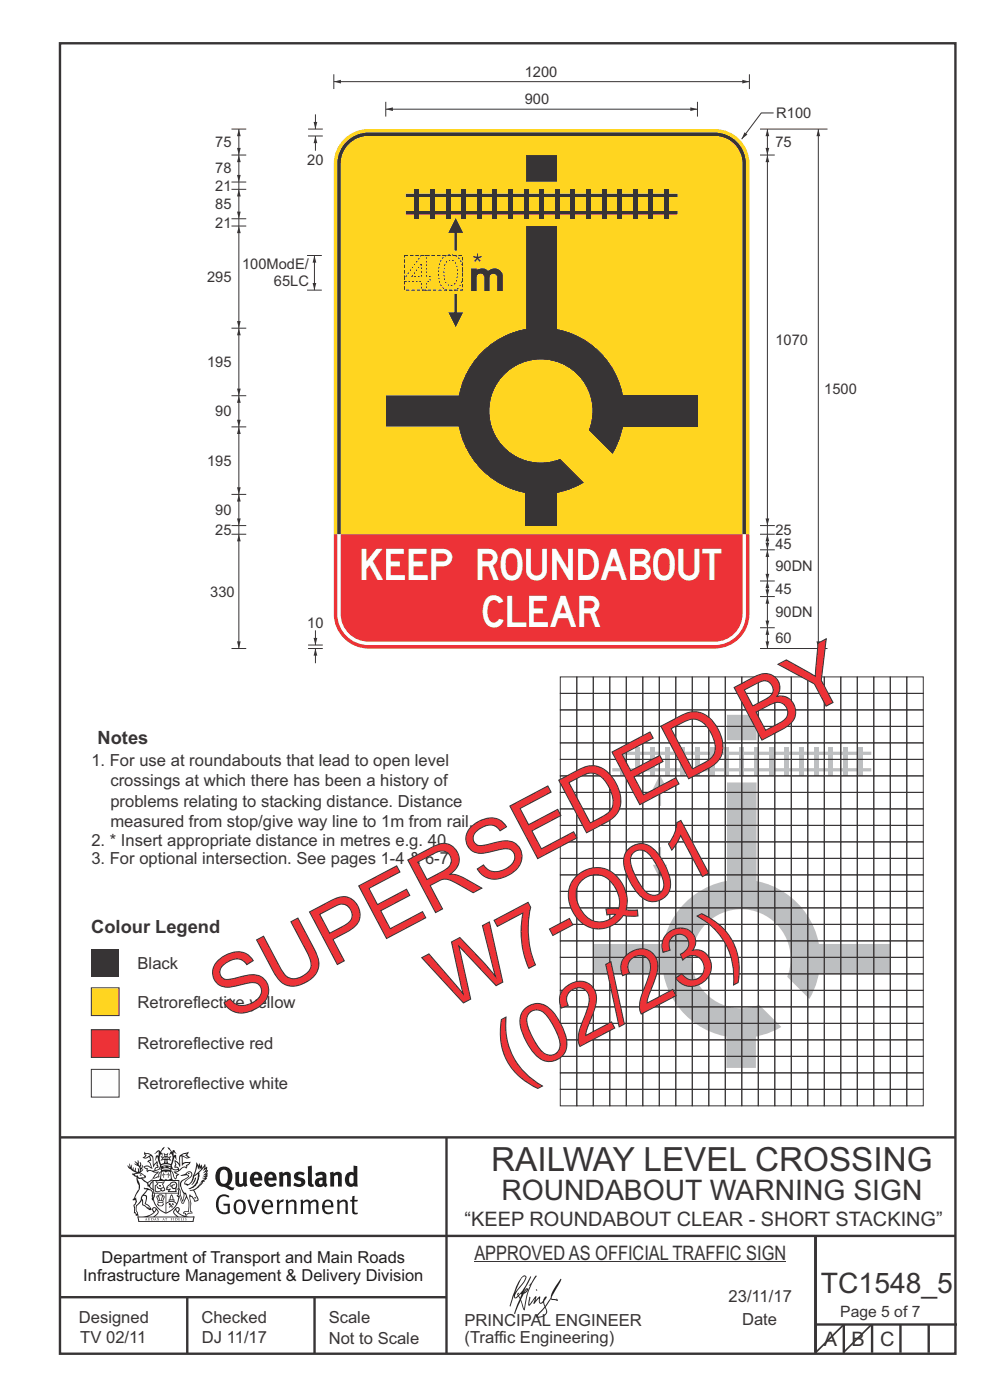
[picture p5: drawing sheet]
<svg xmlns="http://www.w3.org/2000/svg" width="210mm" height="297mm" viewBox="0 0 210 297" stroke-linecap="round" stroke-linejoin="round" font-family="sans-serif">
<defs><g id="words">
<g font-size="17.6" fill="#ed3237">
<text x="95.2" y="214.4" transform="rotate(-28 95.2 214.4)">W7-Q01</text>
<text x="48.7" y="216.7" transform="rotate(-28 48.7 216.7)">SUPERSEDED BY</text>
<text x="108.7" y="229.6" transform="rotate(-28 108.7 229.6)">(02/23)</text>
</g>
<text font-size="7.3" fill="#373435" x="85.8" y="61.5">40</text>
<text font-size="7.1" fill="#373435" x="104.2" y="248.3">RAILWAY LEVEL CROSSING</text>
<g font-size="6.6" fill="#fefefe">
<text x="76.7" y="123.1">KEEP ROUNDABOUT</text>
<text x="102.4" y="133">CLEAR</text>
</g>
<g font-size="6" fill="#373435">
<text x="106.3" y="254.6">ROUNDABOUT WARNING SIGN</text>
<text x="174.1" y="274.2">TC1548_5</text>
</g>
<text font-size="4.9" fill="#373435" x="100.1" y="57.3">*</text>
<text font-size="4.8" fill="#373435" x="100" y="61.7">m</text>
<g font-size="4.2" fill="#373435">
<text x="98.5" y="260">“KEEP ROUNDABOUT CLEAR - SHORT STACKING”</text>
<text x="100.6" y="267.2">APPROVED AS OFFICIAL TRAFFIC SIGN</text>
<text x="174.7" y="285.6">A</text>
<text x="180.6" y="285.6">B</text>
<text x="186.7" y="285.6">C</text>
</g>
<g font-size="3.9" fill="#373435">
<text x="20.7" y="157.8">Notes</text>
<text x="19.4" y="197.8">Colour Legend</text>
</g>
<g font-size="3.5" fill="#373435">
<text x="19.4" y="162.5">1. For use at roundabouts that lead to open level</text>
<text x="23.4" y="166.8">crossings at which there has been a history of</text>
<text x="23.4" y="171.2">problems relating to stacking distance. Distance</text>
<text x="19.4" y="179.4">2. * Insert appropriate distance in metres e.g. 40.</text>
<text x="23.4" y="175.5">measured from stop/give way line to 1m from rail.</text>
<text x="19.4" y="183.4">3. For optional intersection. See pages 1-4 &amp; 6-7.</text>
<text x="29.2" y="205.6">Black</text>
<text x="29.2" y="213.7">Retroreflective yellow</text>
<text x="29.2" y="222.6">Retroreflective red</text>
<text x="29.2" y="231">Retroreflective white</text>
<text x="16.7" y="280.6">Designed</text>
<text x="42.7" y="280.6">Checked</text>
<text x="69.7" y="280.6">Scale</text>
<text x="98.5" y="281.3">PRINCIPAL ENGINEER</text>
<text x="154.5" y="276.1">23/11/17</text>
<text x="157.4" y="281.2">Date</text>
<text x="17" y="284.8">TV 02/11</text>
<text x="42.8" y="284.8">DJ 11/17</text>
<text x="69.7" y="285.2">Not to Scale</text>
<text x="98.5" y="284.8">(Traffic Engineering)</text>
</g>
<g font-size="3.5" fill="#201e1e">
<text x="21.6" y="267.9">Department of Transport and Main Roads</text>
<text x="17.7" y="271.8">Infrastructure Management &amp; Delivery Division</text>
</g>
<text font-size="3.3" fill="#373435" x="178.2" y="279.4">Page 5 of 7</text>
<g font-size="3.1" fill="#373435">
<text x="111.3" y="16.2">1200</text>
<text x="111.3" y="22.1">900</text>
<text x="164.7" y="25">R100</text>
<text x="45.7" y="31.2">75</text>
<text x="65.2" y="35">20</text>
<text x="164.5" y="31.2">75</text>
<text x="45.7" y="36.8">78</text>
<text x="45.7" y="40.5">21</text>
<text x="45.7" y="44.4">85</text>
<text x="45.7" y="48.3">21</text>
<text x="43.9" y="59.9">295</text>
<text x="51.4" y="57.2">100ModE/</text>
<text x="58.1" y="60.6">65LC</text>
<text x="43.9" y="77.9">195</text>
<text x="164.5" y="73.3">1070</text>
<text x="174.8" y="83.6">1500</text>
<text x="45.7" y="88.3">90</text>
<text x="43.9" y="98.8">195</text>
<text x="45.7" y="113.5">25</text>
<text x="45.7" y="109.3">90</text>
<text x="164.5" y="113.5">25</text>
<text x="164.5" y="116.4">45</text>
<text x="164.5" y="121.2">90DN</text>
<text x="164.5" y="126">45</text>
<text x="44.6" y="126.6">330</text>
<text x="164.5" y="131">90DN</text>
<text x="65.2" y="133.3">10</text>
<text x="164.5" y="136.5">60</text>
</g>
</g></defs>
<g fill="none" stroke="#373435" stroke-width=".51">
<path d="M12.7 9.2h190v278h-190zM12.7 241.3h190M94.7 241.4v45.8M12.7 275.2h82M12.7 262.2h190.1M39.7 275.2v12M66.7 275.2v12M173 262.1v24.9M173 281h30M179 281v6M185 281v6M191 281v6"/>
<path d="M197 281v6"/>
</g>
<path d="M19.4 201.4h5.9v5.9h-5.9z" fill-rule="evenodd" fill="#373435"/>
<path d="M19.4 209.6h5.9v5.8h-5.9z" fill-rule="evenodd" fill="#ffd520" stroke="#373435" stroke-width=".21"/>
<path d="M19.4 218.4h5.9v5.9h-5.9z" fill-rule="evenodd" fill="#ed3237" stroke="#373435" stroke-width=".21"/>
<path d="M19.4 226.9h5.9v5.8h-5.9z" fill-rule="evenodd" fill="#fefefe" stroke="#373435" stroke-width=".21"/>
<path d="M179 281l-6 6" fill="none" stroke="#373435" stroke-width=".35"/>
<path d="M72.6 29.9a7.3 7.3 0 0 1 5.5-2.5h73.6a7.3 7.3 0 0 1 7.3 7.3v78.6h-88.2v-78.6a7.3 7.3 0 0 1 1.8-4.8z" fill-rule="evenodd" fill="#ffd520"/>
<path d="M73.2 30.4a6.6 6.6 0 0 1 4.9-2.3h73.6a6.6 6.6 0 0 1 6.5 6.6v78.6h-86.7v-78.6a6.5 6.5 0 0 1 1.7-4.3z" fill-rule="evenodd" fill="#373435"/>
<path d="M74 30.6a5.8 5.8 0 0 1 4.1-1.7h73.6a5.9 5.9 0 0 1 5.8 5.8v78.6h-85.2v-78.6a5.8 5.8 0 0 1 1.7-4.1z" fill-rule="evenodd" fill="#ffd520"/>
<path d="M70.8 113.3h88.2v17a7.3 7.3 0 0 1-7.3 7.3h-73.6a7.3 7.3 0 0 1-7.3-7.3z" fill-rule="evenodd" fill="#ed3237"/>
<path d="M71.5 113.3h86.7v17a6.6 6.6 0 0 1-6.5 6.5h-73.6a6.6 6.6 0 0 1-6.6-6.5z" fill-rule="evenodd" fill="#fefefe"/>
<path d="M72.3 113.3h85.2v17a5.9 5.9 0 0 1-5.8 5.8h-73.6a5.9 5.9 0 0 1-5.8-5.8z" fill-rule="evenodd" fill="#ed3237"/>
<path d="M164.1 24h-2.6l-4.2 5.5" fill="none" stroke="#373435" stroke-width=".21"/>
<path d="M157.9 28.1l.6 .4-1.2 1z" fill="#373435"/>
<path d="M162.8 133.2v4.4" fill="none" stroke="#373435" stroke-width=".21"/>
<g fill="#373435">
<path d="M162.8 133.2l.4 1.5h-.8z"/>
<path d="M162.4 136.1h.8l-.4 1.5z"/>
</g>
<path d="M162.8 116.6v6.7M161.2 137.6h14.3M161.2 123.3h3.1" fill="none" stroke="#373435" stroke-width=".21"/>
<g fill="#373435">
<path d="M162.8 116.6l.4 1.5h-.8z"/>
<path d="M162.4 121.7h.8l-.4 1.6z"/>
</g>
<path d="M161.2 116.6h3.1M162.8 113.3v3.3" fill="none" stroke="#373435" stroke-width=".21"/>
<g fill="#373435">
<path d="M162.8 113.3l.4 1.5h-.8z"/>
<path d="M162.4 115.1h.8l-.4 1.5z"/>
</g>
<path d="M162.8 32.9v80.4M161.2 113.3h3.1M161.2 111.5h3.1" fill="none" stroke="#373435" stroke-width=".21"/>
<g fill="#373435">
<path d="M162.8 32.9l.4 1.5h-.8z"/>
<path d="M162.4 110h.8l-.4 1.5z"/>
</g>
<path d="M161.2 32.9h3.1M162.8 27.4v5.5" fill="none" stroke="#373435" stroke-width=".21"/>
<g fill="#373435">
<path d="M162.8 27.4l.4 1.5h-.8z"/>
<path d="M162.4 31.4h.8l-.4 1.5z"/>
</g>
<path d="M81.8 23.2h66.1M147.9 21.6v3.1M161.2 27.4h14.3" fill="none" stroke="#373435" stroke-width=".21"/>
<g fill="#373435">
<path d="M81.8 23.2l1.5-.4v.8z"/>
<path d="M146.4 22.8l1.5 .4-1.5 .4z"/>
</g>
<path d="M70.8 17.3h88.2M159 15.8v3.1M81.8 21.6v3.1" fill="none" stroke="#373435" stroke-width=".21"/>
<g fill="#373435">
<path d="M70.8 17.3l1.5-.4v.8z"/>
<path d="M157.5 16.9l1.5 .4-1.5 .4z"/>
</g>
<path d="M70.8 15.8v3.1M173.6 27.4v110.2" fill="none" stroke="#373435" stroke-width=".21"/>
<g fill="#373435">
<path d="M173.6 27.4l.4 1.5h-.8z"/>
<path d="M173.2 136.1h.8l-.4 1.5z"/>
<path d="M111.6 32.9h6.6v5.6h-6.6zM111.6 48v26.1h6.6v-26.1z" fill-rule="evenodd"/>
<path d="M111.4 103.4h6.6v8.1h-6.6z" fill-rule="evenodd"/>
<path d="M81.8 83.9h18.4v6.6h-18.4z" fill-rule="evenodd"/>
<path d="M130.4 83.9h17.5v6.6h-17.5z" fill-rule="evenodd"/>
</g>
<g fill="#373435">
<path d="M96.7 46.2l1.5 3.2h-3.1zM96.4 49.2h.5v4h-.5z"/>
<path d="M95.1 66.3h3.1l-1.5 3.1zM96.4 62.4h.5v4h-.5z"/>
</g>
<path d="M102.8 74.2a17.6 17.6 0 0 1 23-.7 17.6 17.6 0 0 1 4.1 22.6l-4.9-4.9a11 11 0 0 0-8.9-14.9 11 11 0 0 0-12.3 12.3 11 11 0 0 0 15 8.9l4.9 4.9a17.6 17.6 0 0 1-23.1-4.7 17.6 17.6 0 0 1 2.2-23.5z" fill-rule="evenodd" fill="#373435" stroke="#373435" stroke-width=".21"/>
<path d="M85.8 54.2h12.3v7.3h-12.3z" fill="none" stroke="#373435" stroke-width=".21" stroke-dasharray=".8 .4" stroke-linecap="butt"/>
<g fill="#373435">
<path d="M86.1 41.1v.7h57.6v-.7zM86.1 44.8v.7h57.6v-.7z" fill-rule="evenodd"/>
<path d="M127.7 40.2h.9v6.2h-.9z" fill-rule="evenodd"/>
<path d="M88 40.2h.9v6.2h-.9z" fill-rule="evenodd"/>
<path d="M91.3 40.2h.9v6.2h-.9z" fill-rule="evenodd"/>
<path d="M94.6 40.2h.9v6.2h-.9z" fill-rule="evenodd"/>
<path d="M97.9 40.2h.9v6.2h-.9z" fill-rule="evenodd"/>
<path d="M101.2 40.2h.9v6.2h-.9z" fill-rule="evenodd"/>
<path d="M104.5 40.2h.9v6.2h-.9z" fill-rule="evenodd"/>
<path d="M107.8 40.2h.9v6.2h-.9z" fill-rule="evenodd"/>
<path d="M111.1 40.2h.9v6.2h-.9z" fill-rule="evenodd"/>
<path d="M114.4 40.2h.9v6.2h-.9z" fill-rule="evenodd"/>
<path d="M117.7 40.2h1v6.2h-1z" fill-rule="evenodd"/>
<path d="M121.1 40.2h.9v6.2h-.9z" fill-rule="evenodd"/>
<path d="M124.4 40.2h.9v6.2h-.9z" fill-rule="evenodd"/>
<path d="M131 40.2h.9v6.2h-.9z" fill-rule="evenodd"/>
<path d="M134.3 40.2h.9v6.2h-.9z" fill-rule="evenodd"/>
<path d="M137.6 40.2h.9v6.2h-.9z" fill-rule="evenodd"/>
<path d="M140.9 40.2h.9v6.2h-.9z" fill-rule="evenodd"/>
</g>
<path d="M162.8 126.6v6.6" fill="none" stroke="#373435" stroke-width=".21"/>
<g fill="#373435">
<path d="M162.8 126.6l.4 1.5h-.8z"/>
<path d="M162.4 131.7h.8l-.4 1.5z"/>
</g>
<path d="M161.2 126.6h3.1M161.2 133.2h3.1M162.8 123.3v3.3" fill="none" stroke="#373435" stroke-width=".21"/>
<g fill="#373435">
<path d="M162.4 125h.8l-.4 1.6z"/>
<path d="M162.8 123.3l.4 1.5h-.8z"/>
</g>
<path d="M50.7 113.3v24.3" fill="none" stroke="#373435" stroke-width=".21"/>
<g fill="#373435">
<path d="M50.7 113.3l.4 1.5h-.8z"/>
<path d="M50.3 136.1h.8l-.4 1.5z"/>
</g>
<path d="M49.1 137.6h3.1M66.9 137.6v3.1" fill="none" stroke="#373435" stroke-width=".21"/>
<path d="M66.9 137.6l.4 1.5h-.8z" fill="#373435"/>
<path d="M65.3 136.8h3.2M66.9 133.7v3.1" fill="none" stroke="#373435" stroke-width=".21"/>
<path d="M66.5 135.3h.8l-.4 1.5z" fill="#373435"/>
<path d="M66.9 28.9v3.1" fill="none" stroke="#373435" stroke-width=".21"/>
<path d="M66.9 28.9l.4 1.5h-.8z" fill="#373435"/>
<path d="M65.3 28.9h3.2M66.9 24.3v3.1" fill="none" stroke="#373435" stroke-width=".21"/>
<path d="M66.5 25.9h.8l-.4 1.5z" fill="#373435"/>
<path d="M65.3 27.4h3.2M66.7 54.2v7.3M65.1 61.5h3.2M65.3 137.6h3.2" fill="none" stroke="#373435" stroke-width=".21"/>
<g fill="#373435">
<path d="M66.7 54.2l.4 1.5h-.8z"/>
<path d="M66.3 60h.8l-.4 1.5z"/>
</g>
<path d="M49.1 32.9h3.1M50.7 32.9v5.7M65.1 54.2h3.2" fill="none" stroke="#373435" stroke-width=".21"/>
<g fill="#373435">
<path d="M50.3 37.1h.8l-.4 1.5z"/>
<path d="M50.7 32.9l.4 1.5h-.8z"/>
</g>
<path d="M49.1 38.6h3.1M50.7 38.6v7.8M49.1 40.2h3.1" fill="none" stroke="#373435" stroke-width=".21"/>
<g fill="#373435">
<path d="M50.3 44.9h.8l-.4 1.5z"/>
<path d="M50.7 40.2l.4 1.5h-.8z"/>
</g>
<path d="M49.1 46.4h3.1M49.1 48h3.1M50.7 46.4v23.2" fill="none" stroke="#373435" stroke-width=".21"/>
<g fill="#373435">
<path d="M50.3 68.1h.8l-.4 1.5z"/>
<path d="M50.7 48l.4 1.5h-.8z"/>
</g>
<path d="M49.1 69.6h3.1M50.7 69.6v14.3" fill="none" stroke="#373435" stroke-width=".21"/>
<g fill="#373435">
<path d="M50.3 82.4h.8l-.4 1.5z"/>
<path d="M50.7 69.6l.4 1.5h-.8z"/>
</g>
<path d="M49.1 83.9h3.1M49.1 90.6h3.1M50.7 83.9v6.7M49.1 104.9h3.1M49.1 111.5h3.1M49.1 113.3h3.1" fill="none" stroke="#373435" stroke-width=".21"/>
<g fill="#373435">
<path d="M50.3 89.1h.8l-.4 1.5z"/>
<path d="M50.7 83.9l.4 1.6h-.8z"/>
</g>
<path d="M50.7 90.6v14.3" fill="none" stroke="#373435" stroke-width=".21"/>
<g fill="#373435">
<path d="M50.7 90.6l.4 1.5h-.8z"/>
<path d="M50.3 103.4h.8l-.4 1.5z"/>
</g>
<path d="M50.7 104.9v6.6" fill="none" stroke="#373435" stroke-width=".21"/>
<g fill="#373435">
<path d="M50.3 110h.8l-.4 1.5z"/>
<path d="M50.7 104.9l.4 1.5h-.8z"/>
</g>
<path d="M49.1 27.4h3.1M50.7 27.4v5.5M50.7 111.5v1.8" fill="none" stroke="#373435" stroke-width=".21"/>
<g fill="#373435">
<path d="M50.7 27.4l.4 1.5h-.8z"/>
<path d="M50.3 31.4h.8l-.4 1.5z"/>
</g>
<g fill="#bdbfc1">
<path d="M154.2 151.7h6.3v5.3h-6.3zM154.2 166v24.9h6.3v-24.9z" fill-rule="evenodd"/>
<path d="M154.1 218.8h6.2v7.7h-6.2z" fill-rule="evenodd"/>
<path d="M125.8 200.3h17.6v6.2h-17.6z" fill-rule="evenodd"/>
<path d="M172.2 200.3h16.6v6.2h-16.6z" fill-rule="evenodd"/>
<path d="M145.9 191a16.8 16.8 0 0 1 21.9-.7 16.8 16.8 0 0 1 3.9 21.6l-4.7-4.7a10.5 10.5 0 0 0-8.5-14.2 10.5 10.5 0 0 0-11.7 11.7 10.5 10.5 0 0 0 14.2 8.5l4.7 4.7a16.8 16.8 0 0 1-22-4.5 16.8 16.8 0 0 1 2.2-22.4z" fill-rule="evenodd"/>
<path d="M129.9 159.5v.6h54.9v-.6zM129.9 163v.6h54.9v-.6z" fill-rule="evenodd"/>
<path d="M169.5 158.6h.9v5.9h-.9z" fill-rule="evenodd"/>
<path d="M131.7 158.6h.9v5.9h-.9z" fill-rule="evenodd"/>
<path d="M134.8 158.6h.9v5.9h-.9z" fill-rule="evenodd"/>
<path d="M138 158.6h.9v5.9h-.9z" fill-rule="evenodd"/>
<path d="M141.2 158.6h.8v5.9h-.8z" fill-rule="evenodd"/>
<path d="M144.3 158.6h.9v5.9h-.9z" fill-rule="evenodd"/>
<path d="M147.5 158.6h.8v5.9h-.8z" fill-rule="evenodd"/>
<path d="M150.6 158.6h.9v5.9h-.9z" fill-rule="evenodd"/>
<path d="M153.8 158.6h.8v5.9h-.8z" fill-rule="evenodd"/>
<path d="M156.9 158.6h.9v5.9h-.9z" fill-rule="evenodd"/>
<path d="M160.1 158.6h.8v5.9h-.8z" fill-rule="evenodd"/>
<path d="M163.2 158.6h.9v5.9h-.9z" fill-rule="evenodd"/>
<path d="M166.4 158.6h.8v5.9h-.8z" fill-rule="evenodd"/>
<path d="M172.7 158.6h.8v5.9h-.8z" fill-rule="evenodd"/>
<path d="M175.8 158.6h.9v5.9h-.9z" fill-rule="evenodd"/>
<path d="M179 158.6h.9v5.9h-.9z" fill-rule="evenodd"/>
<path d="M182.1 158.6h.9v5.9h-.9z" fill-rule="evenodd"/>
</g>
<g fill="#bdbfc1">
<path d="M140 164.4l1.5 3h-3zM139.7 167.2h.5v3.8h-.5z"/>
<path d="M138.5 183.5h3l-1.5 3zM139.7 179.7h.5v3.9h-.5z"/>
</g>
<g fill="none" stroke="#373435" stroke-width=".21">
<path d="M118.8 157.6h3.5v3.5h-3.5zM118.8 154.1h3.5v3.5h-3.5zM118.8 143.6h3.5v3.5h-3.5zM118.8 147.1h3.5v3.5h-3.5zM118.8 150.6h3.5v3.5h-3.5zM122.3 157.6h3.5v3.5h-3.5zM122.3 154.1h3.5v3.5h-3.5zM122.3 143.6h3.5v3.5h-3.5zM122.3 147.1h3.5v3.5h-3.5zM122.3 150.6h3.5v3.5h-3.5zM125.8 157.6h3.5v3.5h-3.5zM125.8 154.1h3.5v3.5h-3.5z"/>
<path d="M125.8 143.6h3.5v3.5h-3.5zM125.8 147.1h3.5v3.5h-3.5zM125.8 150.6h3.5v3.5h-3.5zM129.3 157.6h3.5v3.5h-3.5zM129.3 154.1h3.5v3.5h-3.5zM129.3 143.6h3.5v3.5h-3.5zM129.3 147.1h3.5v3.5h-3.5zM129.3 150.6h3.5v3.5h-3.5zM132.8 157.6h3.5v3.5h-3.5zM132.8 154.1h3.5v3.5h-3.5zM132.8 143.6h3.5v3.5h-3.5zM132.8 147.1h3.5v3.5h-3.5z"/>
<path d="M132.8 150.6h3.5v3.5h-3.5zM136.3 157.6h3.5v3.5h-3.5zM136.3 154.1h3.5v3.5h-3.5zM136.3 143.6h3.5v3.5h-3.5zM136.3 147.1h3.5v3.5h-3.5zM136.3 150.6h3.5v3.5h-3.5zM139.8 157.6h3.5v3.5h-3.5zM139.8 154.1h3.5v3.5h-3.5zM139.8 143.6h3.5v3.5h-3.5zM139.8 147.1h3.5v3.5h-3.5zM139.8 150.6h3.5v3.5h-3.5zM143.3 157.6h3.5v3.5h-3.5z"/>
<path d="M143.3 154.1h3.5v3.5h-3.5zM143.3 143.6h3.5v3.5h-3.5zM143.3 147.1h3.5v3.5h-3.5zM143.3 150.6h3.5v3.5h-3.5zM146.8 157.6h3.5v3.5h-3.5zM146.8 154.1h3.5v3.5h-3.5zM146.8 143.6h3.5v3.5h-3.5zM146.8 147.1h3.5v3.5h-3.5zM146.8 150.6h3.5v3.5h-3.5zM150.3 157.6h3.5v3.5h-3.5zM150.3 154.1h3.5v3.5h-3.5zM150.3 143.6h3.5v3.5h-3.5z"/>
<path d="M150.3 147.1h3.5v3.5h-3.5zM150.3 150.6h3.5v3.5h-3.5zM153.8 157.6h3.5v3.5h-3.5zM153.8 154.1h3.5v3.5h-3.5zM153.8 143.6h3.5v3.5h-3.5zM153.8 147.1h3.5v3.5h-3.5zM153.8 150.6h3.5v3.5h-3.5zM157.3 157.6h3.5v3.5h-3.5zM157.3 154.1h3.5v3.5h-3.5zM157.3 143.6h3.5v3.5h-3.5zM157.3 147.1h3.5v3.5h-3.5zM157.3 150.6h3.5v3.5h-3.5z"/>
<path d="M160.8 157.6h3.5v3.5h-3.5zM160.8 154.1h3.5v3.5h-3.5zM160.8 143.6h3.5v3.5h-3.5zM160.8 147.1h3.5v3.5h-3.5zM160.8 150.6h3.5v3.5h-3.5zM164.3 157.6h3.5v3.5h-3.5zM164.3 154.1h3.5v3.5h-3.5zM164.3 143.6h3.5v3.5h-3.5zM164.3 147.1h3.5v3.5h-3.5zM164.3 150.6h3.5v3.5h-3.5zM167.8 157.6h3.5v3.5h-3.5zM167.8 154.1h3.5v3.5h-3.5z"/>
<path d="M167.8 143.6h3.5v3.5h-3.5zM167.8 147.1h3.5v3.5h-3.5zM167.8 150.6h3.5v3.5h-3.5zM171.3 157.6h3.5v3.5h-3.5zM171.3 154.1h3.5v3.5h-3.5zM171.3 143.6h3.5v3.5h-3.5zM171.3 147.1h3.5v3.5h-3.5zM171.3 150.6h3.5v3.5h-3.5zM174.8 157.6h3.5v3.5h-3.5zM174.8 154.1h3.5v3.5h-3.5zM174.8 143.6h3.5v3.5h-3.5zM174.8 147.1h3.5v3.5h-3.5z"/>
<path d="M174.8 150.6h3.5v3.5h-3.5zM178.3 157.6h3.5v3.5h-3.5zM178.3 154.1h3.5v3.5h-3.5zM178.3 143.6h3.5v3.5h-3.5zM178.3 147.1h3.5v3.5h-3.5zM178.3 150.6h3.5v3.5h-3.5zM181.8 157.6h3.5v3.5h-3.5zM181.8 154.1h3.5v3.5h-3.5zM181.8 143.6h3.5v3.5h-3.5zM181.8 147.1h3.5v3.5h-3.5zM181.8 150.6h3.5v3.5h-3.5zM185.3 157.6h3.5v3.5h-3.5z"/>
<path d="M185.3 154.1h3.5v3.5h-3.5zM185.3 143.6h3.5v3.5h-3.5zM185.3 147.1h3.5v3.5h-3.5zM185.3 150.6h3.5v3.5h-3.5zM188.8 157.6h3.5v3.5h-3.5zM188.8 154.1h3.5v3.5h-3.5zM188.8 143.6h3.5v3.5h-3.5zM188.8 147.1h3.5v3.5h-3.5zM188.8 150.6h3.5v3.5h-3.5zM192.3 157.6h3.5v3.5h-3.5zM192.3 154.1h3.5v3.5h-3.5zM192.3 143.6h3.5v3.5h-3.5z"/>
<path d="M192.3 147.1h3.5v3.5h-3.5zM192.3 150.6h3.5v3.5h-3.5zM118.8 178.6h3.5v3.5h-3.5zM118.8 175.1h3.5v3.5h-3.5zM118.8 171.6h3.5v3.5h-3.5zM118.8 168.1h3.5v3.5h-3.5zM118.8 164.6h3.5v3.5h-3.5zM118.8 161.1h3.5v3.5h-3.5zM122.3 178.6h3.5v3.5h-3.5zM122.3 175.1h3.5v3.5h-3.5zM122.3 171.6h3.5v3.5h-3.5zM122.3 168.1h3.5v3.5h-3.5z"/>
<path d="M122.3 164.6h3.5v3.5h-3.5zM122.3 161.1h3.5v3.5h-3.5zM125.8 178.6h3.5v3.5h-3.5zM125.8 175.1h3.5v3.5h-3.5zM125.8 171.6h3.5v3.5h-3.5zM125.8 168.1h3.5v3.5h-3.5zM125.8 164.6h3.5v3.5h-3.5zM125.8 161.1h3.5v3.5h-3.5zM129.3 178.6h3.5v3.5h-3.5zM129.3 175.1h3.5v3.5h-3.5zM129.3 171.6h3.5v3.5h-3.5zM129.3 168.1h3.5v3.5h-3.5z"/>
<path d="M129.3 164.6h3.5v3.5h-3.5zM129.3 161.1h3.5v3.5h-3.5zM132.8 178.6h3.5v3.5h-3.5zM132.8 175.1h3.5v3.5h-3.5zM132.8 171.6h3.5v3.5h-3.5zM132.8 168.1h3.5v3.5h-3.5zM132.8 164.6h3.5v3.5h-3.5zM132.8 161.1h3.5v3.5h-3.5zM136.3 178.6h3.5v3.5h-3.5zM136.3 175.1h3.5v3.5h-3.5zM136.3 171.6h3.5v3.5h-3.5zM136.3 168.1h3.5v3.5h-3.5z"/>
<path d="M136.3 164.6h3.5v3.5h-3.5zM136.3 161.1h3.5v3.5h-3.5zM139.8 178.6h3.5v3.5h-3.5zM139.8 175.1h3.5v3.5h-3.5zM139.8 171.6h3.5v3.5h-3.5zM139.8 168.1h3.5v3.5h-3.5zM139.8 164.6h3.5v3.5h-3.5zM139.8 161.1h3.5v3.5h-3.5zM143.3 178.6h3.5v3.5h-3.5zM143.3 175.1h3.5v3.5h-3.5zM143.3 171.6h3.5v3.5h-3.5zM143.3 168.1h3.5v3.5h-3.5z"/>
<path d="M143.3 164.6h3.5v3.5h-3.5zM143.3 161.1h3.5v3.5h-3.5zM146.8 178.6h3.5v3.5h-3.5zM146.8 175.1h3.5v3.5h-3.5zM146.8 171.6h3.5v3.5h-3.5zM146.8 168.1h3.5v3.5h-3.5zM146.8 164.6h3.5v3.5h-3.5zM146.8 161.1h3.5v3.5h-3.5zM150.3 178.6h3.5v3.5h-3.5zM150.3 175.1h3.5v3.5h-3.5zM150.3 171.6h3.5v3.5h-3.5zM150.3 168.1h3.5v3.5h-3.5z"/>
<path d="M150.3 164.6h3.5v3.5h-3.5zM150.3 161.1h3.5v3.5h-3.5zM153.8 178.6h3.5v3.5h-3.5zM153.8 175.1h3.5v3.5h-3.5zM153.8 171.6h3.5v3.5h-3.5zM153.8 168.1h3.5v3.5h-3.5zM153.8 164.6h3.5v3.5h-3.5zM153.8 161.1h3.5v3.5h-3.5zM157.3 178.6h3.5v3.5h-3.5zM157.3 175.1h3.5v3.5h-3.5zM157.3 171.6h3.5v3.5h-3.5zM157.3 168.1h3.5v3.5h-3.5z"/>
<path d="M157.3 164.6h3.5v3.5h-3.5zM157.3 161.1h3.5v3.5h-3.5zM160.8 178.6h3.5v3.5h-3.5zM160.8 175.1h3.5v3.5h-3.5zM160.8 171.6h3.5v3.5h-3.5zM160.8 168.1h3.5v3.5h-3.5zM160.8 164.6h3.5v3.5h-3.5zM160.8 161.1h3.5v3.5h-3.5zM164.3 178.6h3.5v3.5h-3.5zM164.3 175.1h3.5v3.5h-3.5zM164.3 171.6h3.5v3.5h-3.5zM164.3 168.1h3.5v3.5h-3.5z"/>
<path d="M164.3 164.6h3.5v3.5h-3.5zM164.3 161.1h3.5v3.5h-3.5zM167.8 178.6h3.5v3.5h-3.5zM167.8 175.1h3.5v3.5h-3.5zM167.8 171.6h3.5v3.5h-3.5zM167.8 168.1h3.5v3.5h-3.5zM167.8 164.6h3.5v3.5h-3.5zM167.8 161.1h3.5v3.5h-3.5zM171.3 178.6h3.5v3.5h-3.5zM171.3 175.1h3.5v3.5h-3.5zM171.3 171.6h3.5v3.5h-3.5zM171.3 168.1h3.5v3.5h-3.5z"/>
<path d="M171.3 164.6h3.5v3.5h-3.5zM171.3 161.1h3.5v3.5h-3.5zM174.8 178.6h3.5v3.5h-3.5zM174.8 175.1h3.5v3.5h-3.5zM174.8 171.6h3.5v3.5h-3.5zM174.8 168.1h3.5v3.5h-3.5zM174.8 164.6h3.5v3.5h-3.5zM174.8 161.1h3.5v3.5h-3.5zM178.3 178.6h3.5v3.5h-3.5zM178.3 175.1h3.5v3.5h-3.5zM178.3 171.6h3.5v3.5h-3.5zM178.3 168.1h3.5v3.5h-3.5z"/>
<path d="M178.3 164.6h3.5v3.5h-3.5zM178.3 161.1h3.5v3.5h-3.5zM181.8 178.6h3.5v3.5h-3.5zM181.8 175.1h3.5v3.5h-3.5zM181.8 171.6h3.5v3.5h-3.5zM181.8 168.1h3.5v3.5h-3.5zM181.8 164.6h3.5v3.5h-3.5zM181.8 161.1h3.5v3.5h-3.5zM185.3 178.6h3.5v3.5h-3.5zM185.3 175.1h3.5v3.5h-3.5zM185.3 171.6h3.5v3.5h-3.5zM185.3 168.1h3.5v3.5h-3.5z"/>
<path d="M185.3 164.6h3.5v3.5h-3.5zM185.3 161.1h3.5v3.5h-3.5zM188.8 178.6h3.5v3.5h-3.5zM188.8 175.1h3.5v3.5h-3.5zM188.8 171.6h3.5v3.5h-3.5zM188.8 168.1h3.5v3.5h-3.5zM188.8 164.6h3.5v3.5h-3.5zM188.8 161.1h3.5v3.5h-3.5zM192.3 178.6h3.5v3.5h-3.5zM192.3 175.1h3.5v3.5h-3.5zM192.3 171.6h3.5v3.5h-3.5zM192.3 168.1h3.5v3.5h-3.5z"/>
<path d="M192.3 164.6h3.5v3.5h-3.5zM192.3 161.1h3.5v3.5h-3.5zM118.8 199.6h3.5v3.5h-3.5zM118.8 189.1h3.5v3.5h-3.5zM118.8 192.6h3.5v3.5h-3.5zM118.8 196.1h3.5v3.5h-3.5zM118.8 185.6h3.5v3.5h-3.5zM118.8 182.1h3.5v3.5h-3.5zM122.3 199.6h3.5v3.5h-3.5zM122.3 189.1h3.5v3.5h-3.5zM122.3 192.6h3.5v3.5h-3.5zM122.3 196.1h3.5v3.5h-3.5z"/>
<path d="M122.3 185.6h3.5v3.5h-3.5zM122.3 182.1h3.5v3.5h-3.5zM125.8 199.6h3.5v3.5h-3.5zM125.8 189.1h3.5v3.5h-3.5zM125.8 192.6h3.5v3.5h-3.5zM125.8 196.1h3.5v3.5h-3.5zM125.8 185.6h3.5v3.5h-3.5zM125.8 182.1h3.5v3.5h-3.5zM129.3 199.6h3.5v3.5h-3.5zM129.3 189.1h3.5v3.5h-3.5zM129.3 192.6h3.5v3.5h-3.5zM129.3 196.1h3.5v3.5h-3.5z"/>
<path d="M129.3 185.6h3.5v3.5h-3.5zM129.3 182.1h3.5v3.5h-3.5zM132.8 199.6h3.5v3.5h-3.5zM132.8 189.1h3.5v3.5h-3.5zM132.8 192.6h3.5v3.5h-3.5zM132.8 196.1h3.5v3.5h-3.5zM132.8 185.6h3.5v3.5h-3.5zM132.8 182.1h3.5v3.5h-3.5zM136.3 199.6h3.5v3.5h-3.5zM136.3 189.1h3.5v3.5h-3.5zM136.3 192.6h3.5v3.5h-3.5zM136.3 196.1h3.5v3.5h-3.5z"/>
<path d="M136.3 185.6h3.5v3.5h-3.5zM136.3 182.1h3.5v3.5h-3.5zM139.8 199.6h3.5v3.5h-3.5zM139.8 189.1h3.5v3.5h-3.5zM139.8 192.6h3.5v3.5h-3.5zM139.8 196.1h3.5v3.5h-3.5zM139.8 185.6h3.5v3.5h-3.5zM139.8 182.1h3.5v3.5h-3.5zM143.3 199.6h3.5v3.5h-3.5zM143.3 189.1h3.5v3.5h-3.5zM143.3 192.6h3.5v3.5h-3.5zM143.3 196.1h3.5v3.5h-3.5z"/>
<path d="M143.3 185.6h3.5v3.5h-3.5zM143.3 182.1h3.5v3.5h-3.5zM146.8 199.6h3.5v3.5h-3.5zM146.8 189.1h3.5v3.5h-3.5zM146.8 192.6h3.5v3.5h-3.5zM146.8 196.1h3.5v3.5h-3.5zM146.8 185.6h3.5v3.5h-3.5zM146.8 182.1h3.5v3.5h-3.5zM150.3 199.6h3.5v3.5h-3.5zM150.3 189.1h3.5v3.5h-3.5zM150.3 192.6h3.5v3.5h-3.5zM150.3 196.1h3.5v3.5h-3.5z"/>
<path d="M150.3 185.6h3.5v3.5h-3.5zM150.3 182.1h3.5v3.5h-3.5zM153.8 199.6h3.5v3.5h-3.5zM153.8 189.1h3.5v3.5h-3.5zM153.8 192.6h3.5v3.5h-3.5zM153.8 196.1h3.5v3.5h-3.5zM153.8 185.6h3.5v3.5h-3.5zM153.8 182.1h3.5v3.5h-3.5zM157.3 199.6h3.5v3.5h-3.5zM157.3 189.1h3.5v3.5h-3.5zM157.3 192.6h3.5v3.5h-3.5zM157.3 196.1h3.5v3.5h-3.5z"/>
<path d="M157.3 185.6h3.5v3.5h-3.5zM157.3 182.1h3.5v3.5h-3.5zM160.8 199.6h3.5v3.5h-3.5zM160.8 189.1h3.5v3.5h-3.5zM160.8 192.6h3.5v3.5h-3.5zM160.8 196.1h3.5v3.5h-3.5zM160.8 185.6h3.5v3.5h-3.5zM160.8 182.1h3.5v3.5h-3.5zM164.3 199.6h3.5v3.5h-3.5zM164.3 189.1h3.5v3.5h-3.5zM164.3 192.6h3.5v3.5h-3.5zM164.3 196.1h3.5v3.5h-3.5z"/>
<path d="M164.3 185.6h3.5v3.5h-3.5zM164.3 182.1h3.5v3.5h-3.5zM167.8 199.6h3.5v3.5h-3.5zM167.8 189.1h3.5v3.5h-3.5zM167.8 192.6h3.5v3.5h-3.5zM167.8 196.1h3.5v3.5h-3.5zM167.8 185.6h3.5v3.5h-3.5zM167.8 182.1h3.5v3.5h-3.5zM171.3 199.6h3.5v3.5h-3.5zM171.3 189.1h3.5v3.5h-3.5zM171.3 192.6h3.5v3.5h-3.5zM171.3 196.1h3.5v3.5h-3.5z"/>
<path d="M171.3 185.6h3.5v3.5h-3.5zM171.3 182.1h3.5v3.5h-3.5zM174.8 199.6h3.5v3.5h-3.5zM174.8 189.1h3.5v3.5h-3.5zM174.8 192.6h3.5v3.5h-3.5zM174.8 196.1h3.5v3.5h-3.5zM174.8 185.6h3.5v3.5h-3.5zM174.8 182.1h3.5v3.5h-3.5zM178.3 199.6h3.5v3.5h-3.5zM178.3 189.1h3.5v3.5h-3.5zM178.3 192.6h3.5v3.5h-3.5zM178.3 196.1h3.5v3.5h-3.5z"/>
<path d="M178.3 185.6h3.5v3.5h-3.5zM178.3 182.1h3.5v3.5h-3.5zM181.8 199.6h3.5v3.5h-3.5zM181.8 189.1h3.5v3.5h-3.5zM181.8 192.6h3.5v3.5h-3.5zM181.8 196.1h3.5v3.5h-3.5zM181.8 185.6h3.5v3.5h-3.5zM181.8 182.1h3.5v3.5h-3.5zM185.3 199.6h3.5v3.5h-3.5zM185.3 189.1h3.5v3.5h-3.5zM185.3 192.6h3.5v3.5h-3.5zM185.3 196.1h3.5v3.5h-3.5z"/>
<path d="M185.3 185.6h3.5v3.5h-3.5zM185.3 182.1h3.5v3.5h-3.5zM188.8 199.6h3.5v3.5h-3.5zM188.8 189.1h3.5v3.5h-3.5zM188.8 192.6h3.5v3.5h-3.5zM188.8 196.1h3.5v3.5h-3.5zM188.8 185.6h3.5v3.5h-3.5zM188.8 182.1h3.5v3.5h-3.5zM192.3 199.6h3.5v3.5h-3.5zM192.3 189.1h3.5v3.5h-3.5zM192.3 192.6h3.5v3.5h-3.5zM192.3 196.1h3.5v3.5h-3.5z"/>
<path d="M192.3 185.6h3.5v3.5h-3.5zM192.3 182.1h3.5v3.5h-3.5zM118.8 217.1h3.5v3.5h-3.5zM118.8 213.6h3.5v3.5h-3.5zM118.8 210.1h3.5v3.5h-3.5zM118.8 206.6h3.5v3.5h-3.5zM118.8 203.1h3.5v3.5h-3.5zM122.3 217.1h3.5v3.5h-3.5zM122.3 213.6h3.5v3.5h-3.5zM122.3 210.1h3.5v3.5h-3.5zM122.3 206.6h3.5v3.5h-3.5zM122.3 203.1h3.5v3.5h-3.5z"/>
<path d="M125.8 217.1h3.5v3.5h-3.5zM125.8 213.6h3.5v3.5h-3.5zM125.8 210.1h3.5v3.5h-3.5zM125.8 206.6h3.5v3.5h-3.5zM125.8 203.1h3.5v3.5h-3.5zM129.3 217.1h3.5v3.5h-3.5zM129.3 213.6h3.5v3.5h-3.5zM129.3 210.1h3.5v3.5h-3.5zM129.3 206.6h3.5v3.5h-3.5zM129.3 203.1h3.5v3.5h-3.5zM132.8 217.1h3.5v3.5h-3.5zM132.8 213.6h3.5v3.5h-3.5z"/>
<path d="M132.8 210.1h3.5v3.5h-3.5zM132.8 206.6h3.5v3.5h-3.5zM132.8 203.1h3.5v3.5h-3.5zM136.3 217.1h3.5v3.5h-3.5zM136.3 213.6h3.5v3.5h-3.5zM136.3 210.1h3.5v3.5h-3.5zM136.3 206.6h3.5v3.5h-3.5zM136.3 203.1h3.5v3.5h-3.5zM139.8 217.1h3.5v3.5h-3.5zM139.8 213.6h3.5v3.5h-3.5zM139.8 210.1h3.5v3.5h-3.5zM139.8 206.6h3.5v3.5h-3.5z"/>
<path d="M139.8 203.1h3.5v3.5h-3.5zM143.3 217.1h3.5v3.5h-3.5zM143.3 213.6h3.5v3.5h-3.5zM143.3 210.1h3.5v3.5h-3.5zM143.3 206.6h3.5v3.5h-3.5zM143.3 203.1h3.5v3.5h-3.5zM146.8 217.1h3.5v3.5h-3.5zM146.8 213.6h3.5v3.5h-3.5zM146.8 210.1h3.5v3.5h-3.5zM146.8 206.6h3.5v3.5h-3.5zM146.8 203.1h3.5v3.5h-3.5zM150.3 217.1h3.5v3.5h-3.5z"/>
<path d="M150.3 213.6h3.5v3.5h-3.5zM150.3 210.1h3.5v3.5h-3.5zM150.3 206.6h3.5v3.5h-3.5zM150.3 203.1h3.5v3.5h-3.5zM153.8 217.1h3.5v3.5h-3.5zM153.8 213.6h3.5v3.5h-3.5zM153.8 210.1h3.5v3.5h-3.5zM153.8 206.6h3.5v3.5h-3.5zM153.8 203.1h3.5v3.5h-3.5zM157.3 217.1h3.5v3.5h-3.5zM157.3 213.6h3.5v3.5h-3.5zM157.3 210.1h3.5v3.5h-3.5z"/>
<path d="M157.3 206.6h3.5v3.5h-3.5zM157.3 203.1h3.5v3.5h-3.5zM160.8 217.1h3.5v3.5h-3.5zM160.8 213.6h3.5v3.5h-3.5zM160.8 210.1h3.5v3.5h-3.5zM160.8 206.6h3.5v3.5h-3.5zM160.8 203.1h3.5v3.5h-3.5zM164.3 217.1h3.5v3.5h-3.5zM164.3 213.6h3.5v3.5h-3.5zM164.3 210.1h3.5v3.5h-3.5zM164.3 206.6h3.5v3.5h-3.5zM164.3 203.1h3.5v3.5h-3.5z"/>
<path d="M167.8 217.1h3.5v3.5h-3.5zM167.8 213.6h3.5v3.5h-3.5zM167.8 210.1h3.5v3.5h-3.5zM167.8 206.6h3.5v3.5h-3.5zM167.8 203.1h3.5v3.5h-3.5zM171.3 217.1h3.5v3.5h-3.5zM171.3 213.6h3.5v3.5h-3.5zM171.3 210.1h3.5v3.5h-3.5zM171.3 206.6h3.5v3.5h-3.5zM171.3 203.1h3.5v3.5h-3.5zM174.8 217.1h3.5v3.5h-3.5zM174.8 213.6h3.5v3.5h-3.5z"/>
<path d="M174.8 210.1h3.5v3.5h-3.5zM174.8 206.6h3.5v3.5h-3.5zM174.8 203.1h3.5v3.5h-3.5zM178.3 217.1h3.5v3.5h-3.5zM178.3 213.6h3.5v3.5h-3.5zM178.3 210.1h3.5v3.5h-3.5zM178.3 206.6h3.5v3.5h-3.5zM178.3 203.1h3.5v3.5h-3.5zM181.8 217.1h3.5v3.5h-3.5zM181.8 213.6h3.5v3.5h-3.5zM181.8 210.1h3.5v3.5h-3.5zM181.8 206.6h3.5v3.5h-3.5z"/>
<path d="M181.8 203.1h3.5v3.5h-3.5zM185.3 217.1h3.5v3.5h-3.5zM185.3 213.6h3.5v3.5h-3.5zM185.3 210.1h3.5v3.5h-3.5zM185.3 206.6h3.5v3.5h-3.5zM185.3 203.1h3.5v3.5h-3.5zM188.8 217.1h3.5v3.5h-3.5zM188.8 213.6h3.5v3.5h-3.5zM188.8 210.1h3.5v3.5h-3.5zM188.8 206.6h3.5v3.5h-3.5zM188.8 203.1h3.5v3.5h-3.5zM192.3 217.1h3.5v3.5h-3.5z"/>
<path d="M192.3 213.6h3.5v3.5h-3.5zM192.3 210.1h3.5v3.5h-3.5zM192.3 206.6h3.5v3.5h-3.5zM192.3 203.1h3.5v3.5h-3.5zM118.8 231.1h3.5v3.5h-3.5zM118.8 227.6h3.5v3.5h-3.5zM118.8 224.1h3.5v3.5h-3.5zM118.8 220.6h3.5v3.5h-3.5zM122.3 231.1h3.5v3.5h-3.5zM122.3 227.6h3.5v3.5h-3.5zM122.3 224.1h3.5v3.5h-3.5zM122.3 220.6h3.5v3.5h-3.5z"/>
<path d="M125.8 231.1h3.5v3.5h-3.5zM125.8 227.6h3.5v3.5h-3.5zM125.8 224.1h3.5v3.5h-3.5zM125.8 220.6h3.5v3.5h-3.5zM129.3 231.1h3.5v3.5h-3.5zM129.3 227.6h3.5v3.5h-3.5zM129.3 224.1h3.5v3.5h-3.5zM129.3 220.6h3.5v3.5h-3.5zM132.8 231.1h3.5v3.5h-3.5zM132.8 227.6h3.5v3.5h-3.5zM132.8 224.1h3.5v3.5h-3.5zM132.8 220.6h3.5v3.5h-3.5z"/>
<path d="M136.3 231.1h3.5v3.5h-3.5zM136.3 227.6h3.5v3.5h-3.5zM136.3 224.1h3.5v3.5h-3.5zM136.3 220.6h3.5v3.5h-3.5zM139.8 231.1h3.5v3.5h-3.5zM139.8 227.6h3.5v3.5h-3.5zM139.8 224.1h3.5v3.5h-3.5zM139.8 220.6h3.5v3.5h-3.5zM143.3 231.1h3.5v3.5h-3.5zM143.3 227.6h3.5v3.5h-3.5zM143.3 224.1h3.5v3.5h-3.5zM143.3 220.6h3.5v3.5h-3.5z"/>
<path d="M146.8 231.1h3.5v3.5h-3.5zM146.8 227.6h3.5v3.5h-3.5zM146.8 224.1h3.5v3.5h-3.5zM146.8 220.6h3.5v3.5h-3.5zM150.3 231.1h3.5v3.5h-3.5zM150.3 227.6h3.5v3.5h-3.5zM150.3 224.1h3.5v3.5h-3.5zM150.3 220.6h3.5v3.5h-3.5zM153.8 231.1h3.5v3.5h-3.5zM153.8 227.6h3.5v3.5h-3.5zM153.8 224.1h3.5v3.5h-3.5zM153.8 220.6h3.5v3.5h-3.5z"/>
<path d="M157.3 231.1h3.5v3.5h-3.5zM157.3 227.6h3.5v3.5h-3.5zM157.3 224.1h3.5v3.5h-3.5zM157.3 220.6h3.5v3.5h-3.5zM160.8 231.1h3.5v3.5h-3.5zM160.8 227.6h3.5v3.5h-3.5zM160.8 224.1h3.5v3.5h-3.5zM160.8 220.6h3.5v3.5h-3.5zM164.3 231.1h3.5v3.5h-3.5zM164.3 227.6h3.5v3.5h-3.5zM164.3 224.1h3.5v3.5h-3.5zM164.3 220.6h3.5v3.5h-3.5z"/>
<path d="M167.8 231.1h3.5v3.5h-3.5zM167.8 227.6h3.5v3.5h-3.5zM167.8 224.1h3.5v3.5h-3.5zM167.8 220.6h3.5v3.5h-3.5zM171.3 231.1h3.5v3.5h-3.5zM171.3 227.6h3.5v3.5h-3.5zM171.3 224.1h3.5v3.5h-3.5zM171.3 220.6h3.5v3.5h-3.5zM174.8 231.1h3.5v3.5h-3.5zM174.8 227.6h3.5v3.5h-3.5zM174.8 224.1h3.5v3.5h-3.5zM174.8 220.6h3.5v3.5h-3.5z"/>
<path d="M178.3 231.1h3.5v3.5h-3.5zM178.3 227.6h3.5v3.5h-3.5zM178.3 224.1h3.5v3.5h-3.5zM178.3 220.6h3.5v3.5h-3.5zM181.8 231.1h3.5v3.5h-3.5zM181.8 227.6h3.5v3.5h-3.5zM181.8 224.1h3.5v3.5h-3.5zM181.8 220.6h3.5v3.5h-3.5zM185.3 231.1h3.5v3.5h-3.5zM185.3 227.6h3.5v3.5h-3.5zM185.3 224.1h3.5v3.5h-3.5zM185.3 220.6h3.5v3.5h-3.5z"/>
<path d="M188.8 231.1h3.5v3.5h-3.5zM188.8 227.6h3.5v3.5h-3.5zM188.8 224.1h3.5v3.5h-3.5zM188.8 220.6h3.5v3.5h-3.5zM192.3 231.1h3.5v3.5h-3.5zM192.3 227.6h3.5v3.5h-3.5zM192.3 224.1h3.5v3.5h-3.5zM192.3 220.6h3.5v3.5h-3.5z"/>
</g>
<g fill="#201e1e">
<path d="M47 248.3a2.55 2.55 0 0 0 0 2.7l.3 .1a.81 .81 0 0 0 1-.9v-.6a1.04 1.04 0 0 0-1.1-1.4zM46.3 247.9a1.82 1.82 0 0 1 2.1-.2 1.82 1.82 0 0 1 .9 1.9 2.29 2.29 0 0 1-.8 1.9l.7 .4h.5l-.2 .5a2.87 2.87 0 0 1-2-.6 2.12 2.12 0 0 1-1.7-3.1z" fill-rule="evenodd"/>
<path d="M49.9 248.7l.8-.1v1.9a.46 .46 0 0 0 .3 .7 .46 .46 0 0 0 .6-.3v-2.2l.7-.1v2.3l.2 .6-.5 .3-.3-.3a1.02 1.02 0 0 1-1.2 .3 1.02 1.02 0 0 1-.6-1.1z" fill-rule="evenodd"/>
<path d="M54 249.3l-.1 .5h.9a.49 .49 0 0 0-.2-.5 .49 .49 0 0 0-.6 0zM53.4 249a1.34 1.34 0 0 1 1.6-.3 1.34 1.34 0 0 1 .6 1.5v.2h-1.7a.77 .77 0 0 0 .5 .8 .77 .77 0 0 0 .9-.3l.3 .5a1.59 1.59 0 0 1-2 .1 1.59 1.59 0 0 1-.5-2z" fill-rule="evenodd"/>
<path d="M57 249.3l-.1 .5h1a.49 .49 0 0 0-.2-.5 .49 .49 0 0 0-.7 0zM56.4 249a1.34 1.34 0 0 1 1.6-.3 1.34 1.34 0 0 1 .7 1.5v.2h-1.8a.77 .77 0 0 0 .5 .8 .77 .77 0 0 0 .9-.3l.4 .5a1.59 1.59 0 0 1-2.1 .1 1.59 1.59 0 0 1-.5-2z" fill-rule="evenodd"/>
<path d="M59.2 248.8l.7-.2 .1 .3a.95 .95 0 0 1 1-.3 .95 .95 0 0 1 .7 .9v2.2h-.8v-2.3a.46 .46 0 0 0-.8 .1v2.2h-.8z" fill-rule="evenodd"/>
<path d="M62.6 248.9a1.75 1.75 0 0 1 2-.1l-.2 .6-.6-.2a.43 .43 0 0 0-.6 .3l.4 .3a1.04 1.04 0 0 1 1.2 1.1 1.04 1.04 0 0 1-1.4 .9l-1.2-.3 .3-.6 1 .3 .4-.3a.88 .88 0 0 0-1-.5l-.4-.3-.1-.3z" fill-rule="evenodd"/>
<path d="M65.3 247.5l.8-.2 .1 3.8 .3 .1 .1 .5a.88 .88 0 0 1-1-.1 .88 .88 0 0 1-.3-.9z" fill-rule="evenodd"/>
<path d="M67.8 250.5a.43 .43 0 0 0-.1 .6 .43 .43 0 0 0 .7-.1v-.6zM66.8 249a1.7 1.7 0 0 1 2.4 .1v1.9l.3 .4-.4 .5-.5-.4a1.03 1.03 0 0 1-1.7-.1 1.03 1.03 0 0 1 .8-1.5l.7-.1v-.4a.8 .8 0 0 0-1.2 .2z" fill-rule="evenodd"/>
<path d="M70 248.8l.7-.2 .1 .3a.95 .95 0 0 1 1-.3 .95 .95 0 0 1 .7 .9v2.2h-.8v-2.3a.46 .46 0 0 0-.8 .1v2.2h-.8z" fill-rule="evenodd"/>
<path d="M74.3 249.3a1.48 1.48 0 0 0 0 1.8h.5l.2-.2v-1.4l-.3-.2zM75 247.3l.8 .1 .1 4.3h-.7l-.1-.2a1.26 1.26 0 0 1-1.4 .1 1.26 1.26 0 0 1-.5-1.4 1.29 1.29 0 0 1 .4-1.3 1.29 1.29 0 0 1 1.4-.1z" fill-rule="evenodd"/>
<path d="M46.4 253.8a1.72 1.72 0 0 1 2.3 0l-.3 .3a1.24 1.24 0 0 0-1.4-.2 1.24 1.24 0 0 0-.6 1.3 1.49 1.49 0 0 0 1.2 2l.7-.2v-1.2h-.8l-.1-.4h1.3v1.9a1.93 1.93 0 0 1-2.2-.1 1.93 1.93 0 0 1-.7-2.2l.2-.7z" fill-rule="evenodd"/>
<path d="M50.4 255a1.65 1.65 0 0 0 .2 2.2 .99 .99 0 0 0 1-1.5 .78 .78 0 0 0-.4-.7 .78 .78 0 0 0-.8 0zM50 254.7a1.33 1.33 0 0 1 1.6 0 1.33 1.33 0 0 1 .5 1.4 1.31 1.31 0 0 1-1.3 1.5 1.31 1.31 0 0 1-1.2-1.6v-.5z" fill-rule="evenodd"/>
<path d="M52.5 254.6l.4-.1 .9 2.5 .8-2.5h.5l-1.1 3.1h-.5z" fill-rule="evenodd"/>
<path d="M56.3 255.1l-.2 .7h1.3a.7 .7 0 0 0-.3-.9 .7 .7 0 0 0-.8 .2zM55.9 254.9a1.22 1.22 0 0 1 1.5-.3 1.22 1.22 0 0 1 .5 1.5h-1.8a.93 .93 0 0 0 .5 1.1 .93 .93 0 0 0 1.1-.3l.2 .3a1.43 1.43 0 0 1-1.8 .2 1.43 1.43 0 0 1-.6-1.7z" fill-rule="evenodd"/>
<path d="M58.7 254.6l.4-.1 .1 .5 .4-.4 .6-.1-.2 .5a.66 .66 0 0 0-.8 .7v1.8h-.4z" fill-rule="evenodd"/>
<path d="M60.6 254.6l.4-.1 .1 .4a.94 .94 0 0 1 1-.4 .94 .94 0 0 1 .8 .8v2.2h-.5l-.1-2.5a.81 .81 0 0 0-1.2 .3v2.2h-.4z" fill-rule="evenodd"/>
<path d="M63.7 254.6l.5-.1 .1 .4 .4-.3a.78 .78 0 0 1 1.1 .4 .9 .9 0 0 1 1-.5 .9 .9 0 0 1 .8 .8v2.2h-.5l-.1-2.4a.67 .67 0 0 0-1.1 .3v2.1h-.5v-2.3l-.4-.3-.7 .4v2.2h-.5z" fill-rule="evenodd"/>
<path d="M69 255.1l-.1 .7h1.3a.7 .7 0 0 0-.3-.9 .7 .7 0 0 0-.9 .2zM68.7 254.9a1.22 1.22 0 0 1 1.5-.3 1.22 1.22 0 0 1 .5 1.5h-1.8a.93 .93 0 0 0 .4 1.1 .93 .93 0 0 0 1.2-.3l.1 .3a1.44 1.44 0 0 1-1.7 .2 1.44 1.44 0 0 1-.6-1.7z" fill-rule="evenodd"/>
<path d="M71.4 254.6l.5-.1 .1 .4a.94 .94 0 0 1 1-.4 .94 .94 0 0 1 .8 .8v2.2h-.5l-.1-2.5a.81 .81 0 0 0-1.2 .3v2.2h-.4z" fill-rule="evenodd"/>
<path d="M74.7 253.8l.5-.1v.8h.7l-.1 .4h-.6v2.2l.1 .1h.5l.1 .3a.75 .75 0 0 1-1.2-.5v-2.1h-.4v-.4h.4z" fill-rule="evenodd"/>
<path d="M30.8 244.8l1.1 .2-.9 .6h-.4l.6-.6zM31.8 245.3h.2a2.44 2.44 0 0 1 .4 1.9l.1 .5 .7-1-.1 .5 .3 .4a.57 .57 0 0 0-.6 .7l-1-.1-.5 .2 .2-.5-.8-.3 .7-.1 .9 .5 .1-.1-.6-1.3-.2-.2 .5-.1zM30.7 244.3l-.1 .5 .2 .3-.6 .4a1.04 1.04 0 0 0 1.4-.1l.2 .7-.3 .1-.2 .4a.94 .94 0 0 1 .8 1l-.2-.1a1.16 1.16 0 0 0-1.5 0l.3 .4 .4 .1 .1 .6 .2 .1 .1-.2a.94 .94 0 0 1 1.1 .2h.8l-1.2 1.3a1.13 1.13 0 0 0 1.2-.3h.4l-.1-.4 .5-.8a.83 .83 0 0 0-.6 1.1l-.3-.1-.7 .4 1.1-1.4-.5 .1-.5-.1 1.3-.5-.1-.1-.9 .3v-.3l.2-.1h.3l.1-.3-.2-.4v-.5l-.1-.4-.7 1v-.8a1.42 1.42 0 0 0-1.6-1.8z" fill-rule="evenodd"/>
<path d="M38.5 245.1l.5-.3 .7-.1-.6 .4 .8 .4-.3 .1zM38.3 245.3h.2l.1 2a1.69 1.69 0 0 1 1.6-.6l-.8 .5 .1 .4a1.1 1.1 0 0 0-1.5 .6l-.1-.4-.2-.2-.5-.1 .3-.4-.3-.7a1.42 1.42 0 0 1 .8 1.2l.2-.2zM37.1 246l.1 1.1-.2 .2 .1 .5h.5l.1 .1a.96 .96 0 0 1-1.1-.1l-.1 .2a1.06 1.06 0 0 0 1.3 .2v.1a.72 .72 0 0 1-1 .2l.3 .4 .6 .3-.4 .1-.1 .7-.2-.4-.4-1-.4-.4 .4 .8a1.54 1.54 0 0 0 .7 1.2l.2-.2a.58 .58 0 0 1 .4-.8l.2-.2h-.3l-.5-.3 .9-.4a.93 .93 0 0 1 1.2-.6v.2l.2-.1 .1-.5a.99 .99 0 0 0 .7-.9l-1.3 .2-.3 .2-.1-1.5 .9 .5 .9-.3-.4-.1-.5-.4 .4-.7-.6 .3a1.46 1.46 0 0 0-1.4 2v.4l-.2-.4z" fill-rule="evenodd"/>
<path d="M35.6 248.8l.2 .1-.1 .3 .4 .1h-.4v.5l-.1-.5-.3-.1h.3z" fill-rule="evenodd"/>
<path d="M34.6 248.8l.2 .1v.3h.3l-.3 .1-.1 .5v-.5h-.4l.4-.1z" fill-rule="evenodd"/>
<path d="M34.3 248.6a.57 .57 0 0 1 .9 .2 .57 .57 0 0 1 .9-.2l.2 1.4-.2 .1a.57 .57 0 0 1-.9-.1 .69 .69 0 0 1-1.1 0zM34.2 247.9l-.3 2.2-.2 .3h3l-.2-.3-.3-2.2h-.2v.3l-.8-.1-.8 .1v-.3z" fill-rule="evenodd"/>
<path d="M34.2 252.3a.3 .3 0 0 0 .6 0 .3 .3 0 0 0-.6 0zM33.3 250.8l.3 .3-.3 .4a.79 .79 0 0 0 0 1.2l.8-.2-.1-.3a.55 .55 0 0 1-.7-.5l.1-.1 .2 .3 .3 .2 .8-.2-.4-.7 .4-.4-.7 .1zM33 250.6l1.1 .2 .9-.2-.4 .6 .4 1.1a.56 .56 0 0 1-.8 .4h-.2a.73 .73 0 0 1-.9 .2 .73 .73 0 0 1-.3-1v-.4l.6-.4z" fill-rule="evenodd"/>
<path d="M35.6 251.7l.7-.5a.58 .58 0 0 1 1-.1 .58 .58 0 0 1-.4 .9l-.3-.3a.43 .43 0 0 1 .6-.3v-.1a.57 .57 0 0 0-.8 .2l-.2-.1-.3 .2 .4 .1a.55 .55 0 0 0 .9 .5v.5h-1.3l.3-.4-.1-.2-.6 .2 .2-.3-.2-.1zM35.4 251.6l-.1 .3a.39 .39 0 0 0 .2 .6l.3-.1-.2 .5h1.9l-.1-.8a.86 .86 0 0 0-.1-1.3 .86 .86 0 0 0-1.3 .4z" fill-rule="evenodd"/>
<path d="M36 254.6h.8v.3l-.8-.1zM36.4 253.6l.2 .9h-.4zM36.4 253.4l-.3 .4-.1 .7h-.2v.4l-.7 .4 .2 .1a1.48 1.48 0 0 1 2.1 .1l.2-.1-.6-.5v-.4h-.2l-.1-.7z" fill-rule="evenodd"/>
<path d="M35.8 255.2l.4 .1 .1 .4 .3-.3-.2-.2a.38 .38 0 0 1 .5 .5l-.2-.2-.3 .3 .3 .2-.3 .3-.1-.4-.4 .3-.1-.1 .4-.3-.1-.2-.2 .1z" fill-rule="evenodd"/>
<path d="M34.5 253.9l.2-.1v.2l-.2 .7h-.2zM33.6 255.1h.9v.2a.55 .55 0 0 1-.8 .4v-.2h-.2zM33.4 253.8l.2 .1 .2 .8h-.2zM33.6 254.8h.8l.1 .2h-.8zM33.8 253.6h.5l-.2 1.1h-.1zM33.3 253.6l-.1 .4 .3 1.1a.48 .48 0 0 0-.1 .5 .48 .48 0 0 0 .5 .3h.5a.49 .49 0 0 0 .2-.8l.3-1.1-.1-.4a1.42 1.42 0 0 0-1.5 0z" fill-rule="evenodd"/>
<path d="M33.7 251.4h.4l.1 .3h-.3z" fill-rule="evenodd"/>
<path d="M41.3 249.9l.3-.2-.2 .9-.6 .7h-.2l.5-.6z" fill-rule="evenodd"/>
<path d="M39.7 248.9l.3-.2 .5 .1a.88 .88 0 0 1-.6 1.2 1.22 1.22 0 0 0-.8 1.3l.5 .1a.72 .72 0 0 0 .9-.3l.5-.9 .2-.6 .8-.6v.3a2.85 2.85 0 0 1-2 2.8l.1 .1a2.13 2.13 0 0 0 1.9-1.4v-.3a2.01 2.01 0 0 0 .3-1.7l1.1-1.3-.4 .9 .7-.4-.7 .9 .8-.4-.8 .9 .7-.2-.9 .6 .8-.2-.8 .5h.7l-.8 .2 .3 .2-.4 .1 .2 .3h-.4l.2 .3-.4-.1 .1 .3h-.1a2.16 2.16 0 0 1-2 1l.1 .2h.4a.76 .76 0 0 1 .7 .7l.5 1.2-.6 .2a1.45 1.45 0 0 0-1.1-1.3l.2 1.8-.1 1.9 .4 .2a1.07 1.07 0 0 0-1.2 .4v-.3l-.5-.1a.87 .87 0 0 1 1.1-.1v-.8a4.4 4.4 0 0 0-.6-3l-.1-.4h-.2a2.16 2.16 0 0 1-.7-2.1l.3-.4 1.2-.8a.55 .55 0 0 0-.4-.7zM37.8 252.3a.76 .76 0 0 1 .3 1l.6 1.6 .4-1.6 .2 .1a.61 .61 0 0 1-.1 .9l-.3 .8-.2 .1-.7-1.7-.3 .2a1.18 1.18 0 0 0 .1-1.4zM41.8 247.3l.2 .8 .3-.5v.6l.4-.5a1.9 1.9 0 0 1-1.2 1.4l-.3 .3zM38.2 249.4l1.4-.1 .2 .1v.3l-.5 .3a1.26 1.26 0 0 0-.9 1.9l.2 .7a1.84 1.84 0 0 1 .1 2l-.4-1.3a.96 .96 0 0 0-.4-1.2l-.4 .2a.78 .78 0 0 1 0 1.3l.1 .2h.4l.4 1.1a.38 .38 0 0 0 .2 .4 .38 .38 0 0 0 .4 0l.6-1.3a2.94 2.94 0 0 1 .4 2.6l-.1 .4h-.8l-.3 .3v.2h.4l.1 .4 .2 .1a1.02 1.02 0 0 1 1.3-.5v-.4l-.3-.2 .1-1.7-.3-1.4 .1 .1a1.14 1.14 0 0 1 .8 .9 .63 .63 0 0 0 .8-.1 .63 .63 0 0 0-.2-.9l-.6-1.3 .9-.6 .2-.3h.3l-.1-.3h.4l-.1-.2h.3l-.1-.4 .5-.1-.2-.2 .6-.3v-.2h-.2l.4-.6-.3 .1 .3-.5-.4 .1 .4-.5v-.3l-.3 .1 .2-.6-.1-.2-.4 .3v-.9l-.6 .9-.2-.8-.2 .5-.3-.8-.1 .6-.5-.8-.1 1.4-.6 1.9a1.81 1.81 0 0 1-1 1.5l-.6-.2a1.75 1.75 0 0 1 1.1-1.3 .75 .75 0 0 0 .1-1.2 .75 .75 0 0 0-1.2 .4z" fill-rule="evenodd"/>
<path d="M41.2 254h.3l.2 .2h-.4z" fill-rule="evenodd"/>
<path d="M29.4 258.3h11.6l-.1 .8h-11.4zM31.3 258.1l.5-.2a2.48 2.48 0 0 0 1.4-1.3l.3 .6-.5 .6-.5 .3zM32.5 256.4l.3-.1 .2 .1-.3 .6zM37.2 256.6a2.65 2.65 0 0 0 1.8 1.5h-1.1l-.5-.3-.5-.6zM37.4 256.4l.2-.1 .3 .1-.3 .6zM29.2 258l.1 1.2h11.8l.2-1.1-.2-.1a4.1 4.1 0 0 1-3.3-.8l.3-.4-.1-.6a1.06 1.06 0 0 0-1.3 .9l.2 .5 .6 .5h-4.7l.3-.2a.84 .84 0 0 0 .6-.7 .84 .84 0 0 0-.5-.8l-.3-.3-.5 .1-.1 .6 .3 .4a4.2 4.2 0 0 1-3.4 .8z" fill-rule="evenodd"/>
<path d="M31 258.5l.1 .3h-.2zM31 258.4l-.3 .5 .4-.1 .2 .1z" fill-rule="evenodd"/>
<path d="M31.3 258.4h.3v.5a.25 .25 0 0 0 .2-.2 .25 .25 0 0 0-.1-.3h.1a.29 .29 0 0 1 0 .4 .29 .29 0 0 1-.4 0 .29 .29 0 0 1 0-.4z" fill-rule="evenodd"/>
<path d="M32.2 258.4a.22 .22 0 0 1 .3 .2 .22 .22 0 0 1-.3 .2zM32 258.4l.1 .5a.33 .33 0 0 0 .4 0 .33 .33 0 0 0 0-.5 .33 .33 0 0 0-.5 0z" fill-rule="evenodd"/>
<path d="M32.9 258.5l.1 .3h-.2zM32.9 258.4l-.2 .5 .3-.1 .2 .1z" fill-rule="evenodd"/>
<path d="M33.3 258.4h.2l.1 .2 .2-.2-.2 .2 .2 .3-.3-.2-.1 .2h-.1l.2-.2z" fill-rule="evenodd"/>
<path d="M34.7 258.5l.1 .3h-.2zM34.7 258.4l-.3 .5 .4-.1 .2 .1z" fill-rule="evenodd"/>
<path d="M35 258.4h.5h-.2v.5h-.2l.1-.5z" fill-rule="evenodd"/>
<path d="M36.2 258.4h.3h-.1v.2h.1l-.1 .1v.2h-.2z" fill-rule="evenodd"/>
<path d="M36.7 258.4h.2v.5h-.2z" fill-rule="evenodd"/>
<path d="M37.3 258.4a.22 .22 0 0 1 .3 .2 .22 .22 0 0 1-.3 .2zM37.1 258.4v.5a.33 .33 0 0 0 .5 0 .33 .33 0 0 0 0-.5 .33 .33 0 0 0-.5 0z" fill-rule="evenodd"/>
<path d="M37.8 258.4h.4h-.2v.2h.1l-.1 .1v.2h.2h-.4z" fill-rule="evenodd"/>
<path d="M38.4 258.4h.2l-.1 .4 .2 .1h-.3z" fill-rule="evenodd"/>
<path d="M38.9 258.4h.2v.5h-.2z" fill-rule="evenodd"/>
<path d="M39.3 258.4h.2l-.1 .1 .2 .3-.2 .1h-.1v-.1h.2z" fill-rule="evenodd"/>
<path d="M34.2 247.3a1.51 1.51 0 0 1 2 .1 2.67 2.67 0 0 0-2.1 0zM35.7 247.5l.4 .1 .1 .3-.4-.2zM34.6 247.5l.5-.1 .1 .2-.4 .1zM34 247.7l.3 .1-.3 .1zM34.9 246.7l.3-.1 .3 .1zM34.9 245.5h.2v.4h-.2zM35 244.9l.2 .2 .2-.2-.1 .4h-.2zM35.1 246.1h.2l.1 .4-.2-.1-.2 .1zM35.3 245.5h.2v.4h-.2zM34.4 245.5l.3 .1 .1 .3-.4 .1 .2-.3zM35.7 245.6l.3-.1-.2 .2 .2 .3-.4-.1zM32.7 244.8l1-.5-.1 .9-.2-.1-.3 .1-.3 1.1 .5-.9 .3 .8a1.84 1.84 0 0 1 .2 1.8l.4 .1a2.48 2.48 0 0 1 2.2 0l.2-.3-.2-.6 .7-1.8 .4 .7-.2-1.1h-.2l-.2 .2v-.9l.6 .5-.6-.8-.3 .1-.1 .4-.5-.9-.5-.3 .2 .4 .6 .6-.5 .8 .4-.4a2.06 2.06 0 0 1 0 2.3l-.5-.2-.2-.7 .1-.1 .8 .3-.4-.6 .4-.5-.7 .2-.2-.1 .2-.8-.5 .4-.5-.4 .2 .8-.2 .1-.7-.2 .4 .5-.4 .6 .8-.3 .1 .1-.2 .7-.5 .2a2.02 2.02 0 0 1 0-2.3l.3 .6-.1-.7-.3-.1 .8-1.2-.4 .3-.5 .8-.2-.3a.8 .8 0 0 0-.8 .5z" fill-rule="evenodd"/>
<path d="M29.2 249.9l.3 .2a.61 .61 0 0 1 .8 .4l.3 .2a.8 .8 0 0 1 .6 1l.4 .1 .5 .5a1 1 0 0 1 .5 1.1l-.1 .6v-.4h-.1a.96 .96 0 0 0-.8-1.3l-.2-.2h-.7l-.1-.2-.1 .1 .1 .3h.6l-1.2 1.4-.2 .9-.4 .6a1.33 1.33 0 0 0-.5 1.8l.2 .5a1.26 1.26 0 0 1-.5-1.4l-.1-.4a1.56 1.56 0 0 0 .4-1.7l-.3 .3 .2-.6a3.2 3.2 0 0 0 .7-3zM30.4 253.7h.4a2.06 2.06 0 0 1-.1 1.7l.7 .4 .4 .5-.6-.1-.8-.7-.1-.9a.51 .51 0 0 1 .1-.9zM28.6 249.1a1.52 1.52 0 0 1 2.1 .6l-1.1 .2-.2-.1-.1-.5-.5 .1zM27.5 246.8v.9l-.3-.4h-.1a3.1 3.1 0 0 0 1.9 1.6h-1l.5 .7 .5 .1 .1 1a1.84 1.84 0 0 1-.3 2.5l-.4 .9-.3 .4 .2 .1 .4-.1 .1 .4-.2 .5-.3 .2 .1 1.8 .2-.1 .3 .6h.1l.4-.1-.1-.4a1.3 1.3 0 0 1-.1-1.7l.9-1.1 .1 1.1 .6 .3 .5 .5 .1-.1 .2 .3h.5a1.85 1.85 0 0 0-1.2-1.4l.1-.3a1.39 1.39 0 0 0 0-1.4l-.5-.1 .5-.6a.66 .66 0 0 1 .9-.4 .66 .66 0 0 1 .3 .9l-.1 .4h.2v.1l-.1 .3 .2 .5 .1-.2a2.24 2.24 0 0 0 .1-2.2 .73 .73 0 0 1-.7-.7 .73 .73 0 0 1 .6-.8v-.2a.94 .94 0 0 0-.9 .8 .48 .48 0 0 1-.1-.5 .48 .48 0 0 1 .5-.3l.5-.2a.51 .51 0 0 0-.8 .1l-.5 .3-1-.8 .6-.1 .2-.5-1.2-.6 .5-.5v-.4l-.5 .5 .1-.2a.69 .69 0 0 0 .2-1.1v.5l-.2 .2v-1l-.3-.3 .1 .6-.1 .2-.4-1.2v.7l-.6-.4 .5 .7-.6-.3 .3 .3a1 1 0 0 1 .7 1.5l-.2-.8v.8l-.5-.2v-.7l-.2 .6-.2-.1-.1-.6-.2 .5-.2-.3 .1-.7-.2 .5z" fill-rule="evenodd"/>
<path d="M29.6 249.3l.2-.2 .3 .3z" fill-rule="evenodd"/>
<path d="M32.4 250.3h5.6v2.1l-.2-.1v-1.8h-5.2v2.5h5.2v-.7l.1 .2-.1 1.1v-.4h-2.5v4a4.1 4.1 0 0 0 2.6-3.5l.1-.2a4 4 0 0 1-2.8 4 4.2 4.2 0 0 1-2.8-4.7l.1 1.2 .1-.1a3.8 3.8 0 0 0 2.5 3.3v-4h-2.5l-.2-.8z" fill-rule="evenodd"/>
<circle cx="40" cy="248.9" r=".17"/>
</g>
<g fill="#252726">
<path d="M111.6 273.7l.2-.2-.5 .7zM110.4 274.5l.3 .1-.3 .7-.3-.4zM110.9 270.9l.5-.1a9.3 9.3 0 0 1-2 3.2l-.1 .2 1-2.5zM110.6 271a14.7 14.7 0 0 0-2.2 4.9l-.3 1.2 .1 .1 .8-2.4a.42 .42 0 0 0 .2 .7 .42 .42 0 0 0 .6-.3l.2-.2 .2 .6-1.1 3.1h.2l1.1-2.8 .6 1.9 .2 .2 .2-.5a13.5 13.5 0 0 1 2-6.2l.5-.5-.2-.2-1.6 2.1 .4-.1a14.9 14.9 0 0 0-1.3 5.1l-.4-1.2a1.39 1.39 0 0 1 .2-1.8l.1-.2a.92 .92 0 0 0 .8-1.2 .75 .75 0 0 0-.7 .7l-.2 .2 1.6-3.4h-.1l-.4 .7a10.5 10.5 0 0 1-2.2 3.2l.2-.4a.32 .32 0 0 0-.4 .2 .32 .32 0 0 0 .1 .4l-.5 .4a3.2 3.2 0 0 1 1.1-2.3l.5-.6a2.49 2.49 0 0 0 .7-1.6l-.3-.2z" fill-rule="evenodd"/>
<path d="M115.6 277.5a1.15 1.15 0 0 1 .1 1.3 1.15 1.15 0 0 1-1.2 .5h-.5zM112.3 275.1l-.3 1.7 .3 .2 1.2-1.5-.3 1.1 1.1-1.2a.94 .94 0 0 0 .4 1.2l.5-.3 .3 .9-1.2 1.3a.98 .98 0 0 0-.5 1 1.9 1.9 0 0 0 2.3-1.3l-.1-.3a1.02 1.02 0 0 1 .3-1.4l.5-.9 1.5 .3-.2-.5v.3l-1.1-.2v-.2l2-3.6 .1-.3-.1-.1-1.8 2.7a6.6 6.6 0 0 1-1.5 3l-.2-.2a1.01 1.01 0 0 1 .4-1.4l.1-.2-.3-.2-.3 .5-.2 .5-.5 .4-.2-.4 .1-.9-.2-.1-.8 .9 .2-.9h-.1l-1.4 1.7 .2-1.4v-.1z" fill-rule="evenodd"/>
<path d="M113.7 273.5l.3 .3h-.3z" fill-rule="evenodd"/>
</g>
<path d="M100.6 267.7h66.2" fill="none" stroke="#373435" stroke-width=".21"/>
<path d="M184.9 281l-6 6" fill="none" stroke="#373435" stroke-width=".35"/>
<use href="#words"/>
</svg>
